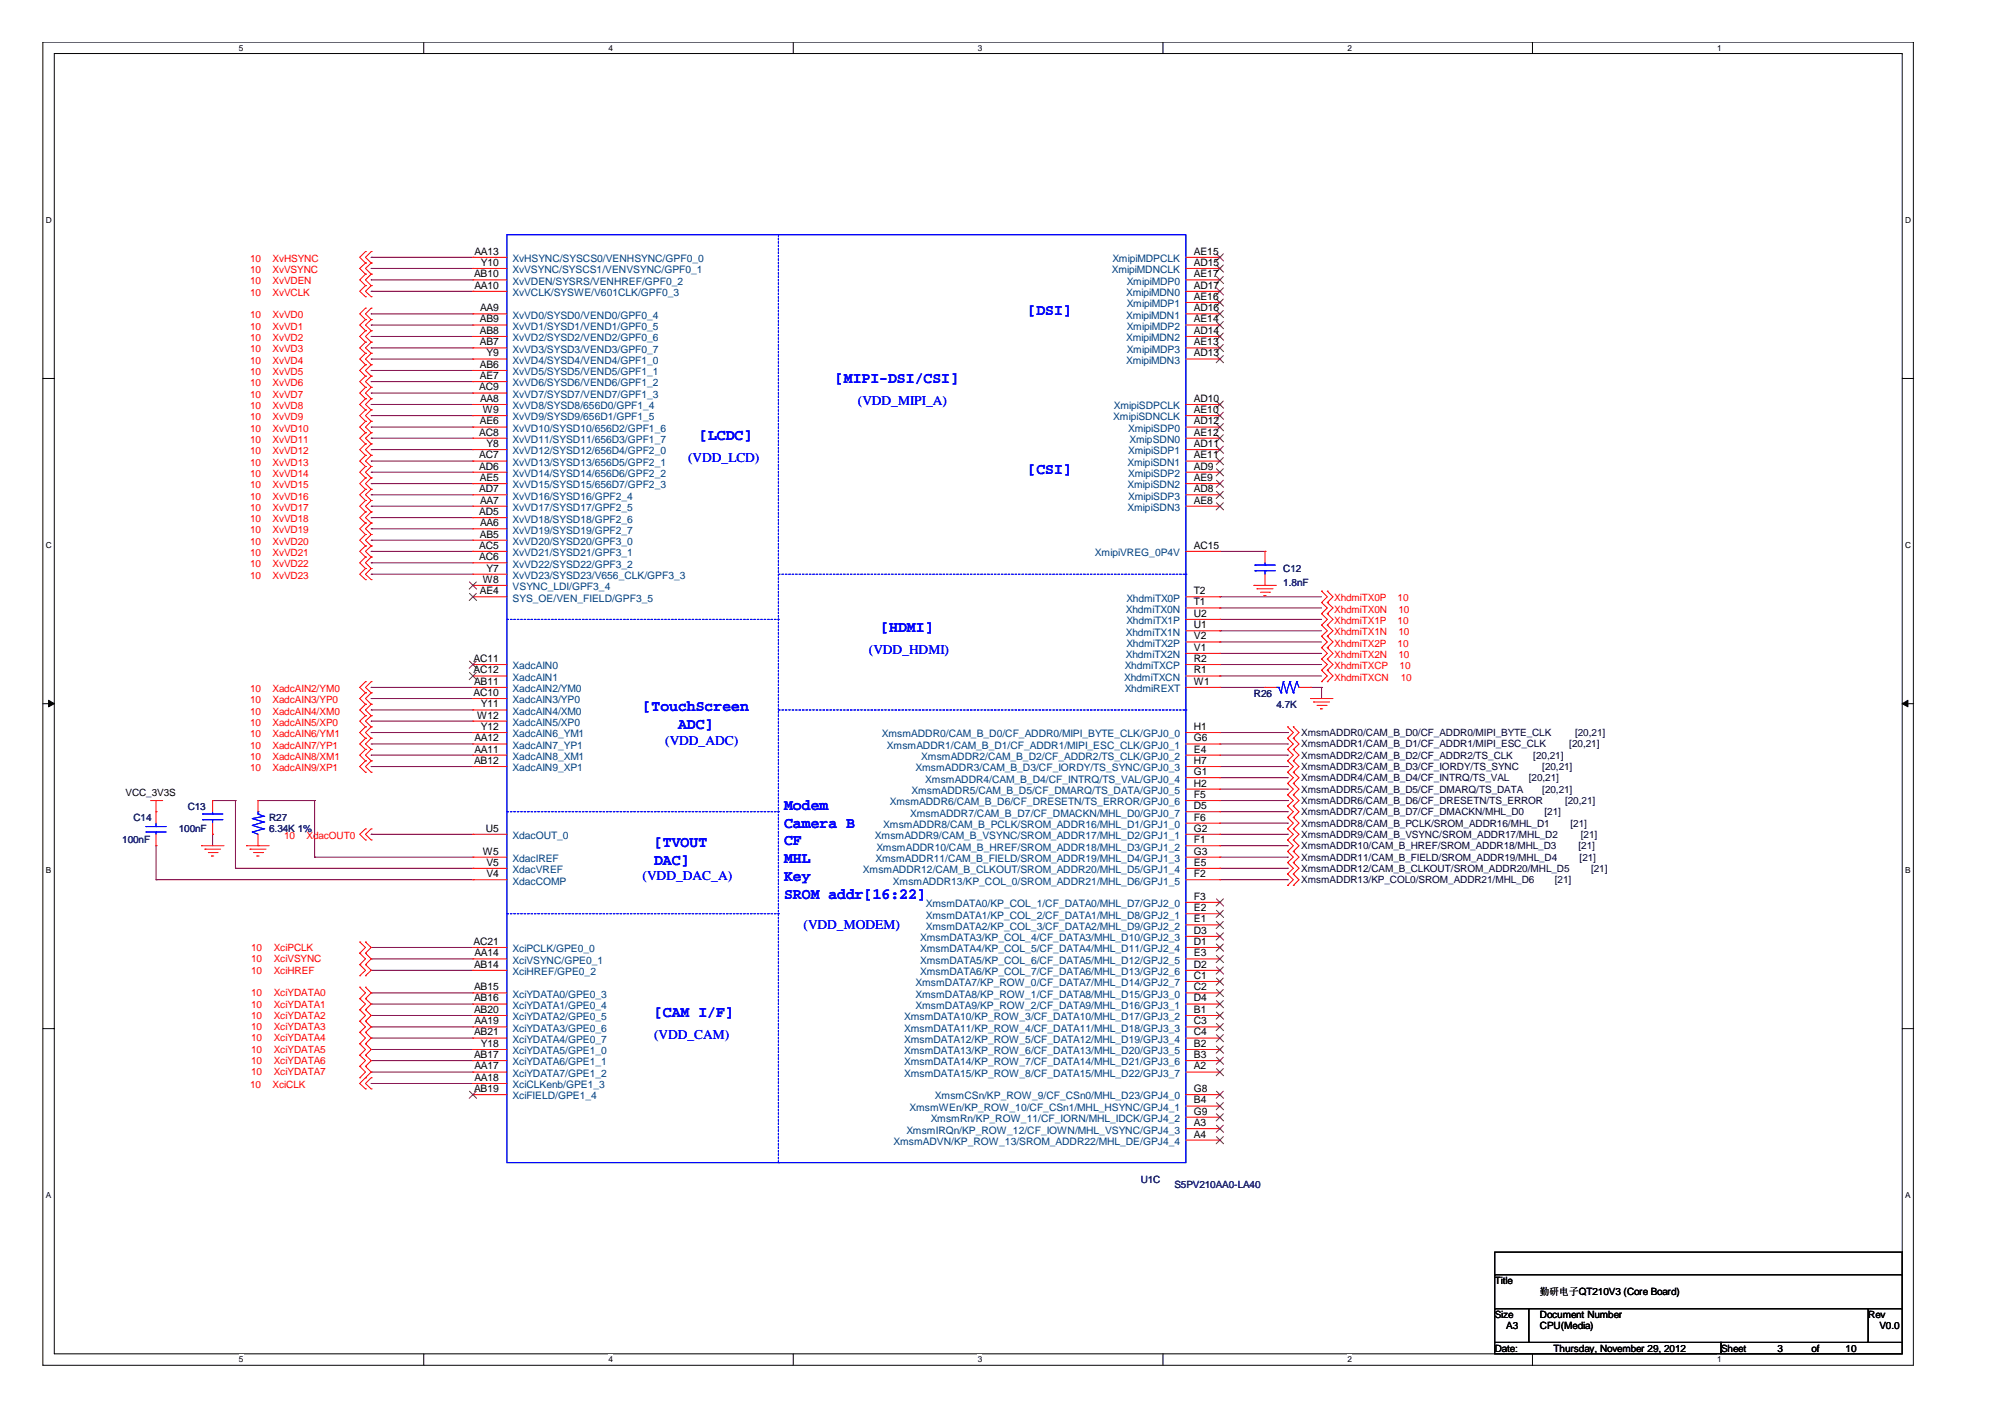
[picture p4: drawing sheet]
<svg xmlns="http://www.w3.org/2000/svg" width="297mm" height="210mm" viewBox="0 0 297 210" stroke-linecap="round" stroke-linejoin="round" font-family="sans-serif">
<defs><g id="words">
<g font-size="2.3" fill="#00f">
<text x="152.2" y="46.7">[DSI]</text>
<text x="123.7" y="56.8">[MIPI-DSI/CSI]</text>
<text x="103.6" y="65.2">[LCDC]</text>
<text x="152.2" y="70.2">[CSI]</text>
<text x="130.4" y="93.7">[HDMI]</text>
<text x="95.2" y="105.4">[TouchScreen</text>
<text x="100.5" y="108">ADC]</text>
<text x="116.2" y="120">Modem</text>
<text x="96.9" y="125.5">[TVOUT</text>
<text x="116.2" y="122.6">Camera B</text>
<text x="116.2" y="125.2">CF</text>
<text x="96.9" y="128.1">DAC]</text>
<text x="116.2" y="127.9">MHL</text>
<text x="116.2" y="130.5">Key</text>
<text x="116.2" y="133.1">SROM addr[16:22]</text>
<text x="96.9" y="150.6">[CAM I/F]</text>
</g>
<g font-size="2" fill="#00f">
<text x="127.1" y="60">(VDD_MIPI_A)</text>
<text x="101.9" y="68.4">(VDD_LCD)</text>
<text x="128.7" y="96.9">(VDD_HDMI)</text>
<text x="98.6" y="110.3">(VDD_ADC)</text>
<text x="95.2" y="130.4">(VDD_DAC_A)</text>
<text x="119" y="137.6">(VDD_MODEM)</text>
<text x="96.9" y="153.9">(VDD_CAM)</text>
</g>
<g font-size="1.5" fill="#f00">
<text x="37" y="38.8">10</text>
<text x="37" y="40.5">10</text>
<text x="40.4" y="38.8">XvHSYNC</text>
<text x="40.4" y="40.5">XvVSYNC</text>
<text x="37" y="47.2">10</text>
<text x="37" y="43.8">10</text>
<text x="37" y="42.1">10</text>
<text x="40.4" y="47.2">XvVD0</text>
<text x="40.4" y="43.8">XvVCLK</text>
<text x="40.4" y="42.1">XvVDEN</text>
<text x="37" y="48.9">10</text>
<text x="37" y="50.5">10</text>
<text x="37" y="52.2">10</text>
<text x="37" y="53.9">10</text>
<text x="40.4" y="48.9">XvVD1</text>
<text x="40.4" y="50.5">XvVD2</text>
<text x="40.4" y="52.2">XvVD3</text>
<text x="40.4" y="53.9">XvVD4</text>
<text x="37" y="55.6">10</text>
<text x="37" y="57.2">10</text>
<text x="37" y="58.9">10</text>
<text x="40.4" y="55.6">XvVD5</text>
<text x="40.4" y="57.2">XvVD6</text>
<text x="40.4" y="58.9">XvVD7</text>
<text x="37" y="60.6">10</text>
<text x="37" y="62.2">10</text>
<text x="37" y="63.9">10</text>
<text x="37" y="65.6">10</text>
<text x="40.4" y="60.6">XvVD8</text>
<text x="40.4" y="62.2">XvVD9</text>
<text x="40.4" y="63.9">XvVD10</text>
<text x="40.4" y="65.6">XvVD11</text>
<text x="37" y="67.3">10</text>
<text x="37" y="69">10</text>
<text x="37" y="70.6">10</text>
<text x="40.4" y="67.3">XvVD12</text>
<text x="40.4" y="69">XvVD13</text>
<text x="40.4" y="70.6">XvVD14</text>
<text x="37" y="72.3">10</text>
<text x="37" y="74">10</text>
<text x="37" y="75.7">10</text>
<text x="37" y="77.4">10</text>
<text x="40.4" y="72.3">XvVD15</text>
<text x="40.4" y="74">XvVD16</text>
<text x="40.4" y="75.7">XvVD17</text>
<text x="40.4" y="77.4">XvVD18</text>
<text x="37" y="79">10</text>
<text x="37" y="80.7">10</text>
<text x="37" y="82.4">10</text>
<text x="40.4" y="79">XvVD19</text>
<text x="40.4" y="80.7">XvVD20</text>
<text x="40.4" y="82.4">XvVD21</text>
<text x="37" y="84">10</text>
<text x="37" y="85.7">10</text>
<text x="40.4" y="84">XvVD22</text>
<text x="40.4" y="85.7">XvVD23</text>
<text x="197.7" y="89.1">XhdmiTX0P</text>
<text x="207.1" y="89.1">10</text>
<text x="197.7" y="90.8">XhdmiTX0N</text>
<text x="197.7" y="92.4">XhdmiTX1P</text>
<text x="197.7" y="94.1">XhdmiTX1N</text>
<text x="197.7" y="95.8">XhdmiTX2P</text>
<text x="207.1" y="92.4">10</text>
<text x="207.1" y="95.8">10</text>
<text x="207.2" y="90.8">10</text>
<text x="207.2" y="94.1">10</text>
<text x="197.7" y="99.2">XhdmiTXCP</text>
<text x="197.7" y="100.8">XhdmiTXCN</text>
<text x="197.7" y="97.5">XhdmiTX2N</text>
<text x="207.2" y="97.5">10</text>
<text x="207.3" y="99.2">10</text>
<text x="207.5" y="100.8">10</text>
<text x="37" y="102.5">10</text>
<text x="37" y="104.2">10</text>
<text x="37" y="105.8">10</text>
<text x="37" y="107.5">10</text>
<text x="40.4" y="102.5">XadcAIN2/YM0</text>
<text x="40.4" y="104.2">XadcAIN3/YP0</text>
<text x="40.4" y="105.8">XadcAIN4/XM0</text>
<text x="40.4" y="107.5">XadcAIN5/XP0</text>
<text x="37" y="109.2">10</text>
<text x="37" y="110.9">10</text>
<text x="37" y="112.5">10</text>
<text x="40.4" y="109.2">XadcAIN6/YM1</text>
<text x="40.4" y="110.9">XadcAIN7/YP1</text>
<text x="40.4" y="112.5">XadcAIN8/XM1</text>
<text x="37" y="114.2">10</text>
<text x="40.4" y="114.2">XadcAIN9/XP1</text>
<text x="42.1" y="124.3">10</text>
<text x="45.4" y="124.3">XdacOUT0</text>
<text x="37.2" y="140.9">10</text>
<text x="37.2" y="142.6">10</text>
<text x="40.6" y="140.9">XciPCLK</text>
<text x="40.6" y="142.6">XciVSYNC</text>
<text x="37.2" y="147.6">10</text>
<text x="37.2" y="149.3">10</text>
<text x="37.2" y="144.2">10</text>
<text x="40.6" y="147.6">XciYDATA0</text>
<text x="40.6" y="149.3">XciYDATA1</text>
<text x="40.6" y="144.2">XciHREF</text>
<text x="37.2" y="150.9">10</text>
<text x="37.2" y="152.6">10</text>
<text x="37.2" y="154.3">10</text>
<text x="37.2" y="156">10</text>
<text x="40.6" y="150.9">XciYDATA2</text>
<text x="40.6" y="152.6">XciYDATA3</text>
<text x="40.6" y="154.3">XciYDATA4</text>
<text x="40.6" y="156">XciYDATA5</text>
<text x="37" y="161.2">10</text>
<text x="37.2" y="157.7">10</text>
<text x="37.2" y="159.3">10</text>
<text x="40.4" y="161.2">XciCLK</text>
<text x="40.6" y="157.7">XciYDATA6</text>
<text x="40.6" y="159.3">XciYDATA7</text>
</g>
<g font-size="1.5">
<text x="70.2" y="41.1">AB10</text>
<text x="70.3" y="37.7">AA13</text>
<text x="71.2" y="39.4">Y10</text>
<text x="176.9" y="37.7">AE15</text>
<text x="176.9" y="39.4">AD15</text>
<text x="176.9" y="41.1">AE17</text>
<text x="70.3" y="42.8">AA10</text>
<text x="71.1" y="47.8">AB9</text>
<text x="71.1" y="46.1">AA9</text>
<text x="176.9" y="42.8">AD17</text>
<text x="176.9" y="44.4">AE16</text>
<text x="176.9" y="46.1">AD16</text>
<text x="176.9" y="47.8">AE14</text>
<text x="71.1" y="49.5">AB8</text>
<text x="71.1" y="51.2">AB7</text>
<text x="72.1" y="52.8">Y9</text>
<text x="176.9" y="49.5">AD14</text>
<text x="176.9" y="51.2">AE13</text>
<text x="176.9" y="52.8">AD13</text>
<text x="71" y="57.8">AC9</text>
<text x="71.1" y="54.5">AB6</text>
<text x="71.1" y="56.1">AE7</text>
<text x="71.1" y="59.5">AA8</text>
<text x="176.9" y="59.5">AD10</text>
<text x="71" y="64.5">AC8</text>
<text x="71.1" y="62.9">AE6</text>
<text x="71.5" y="61.2">W9</text>
<text x="176.9" y="61.2">AE10</text>
<text x="176.9" y="64.5">AE12</text>
<text x="176.9" y="62.9">AD12</text>
<text x="71" y="67.9">AC7</text>
<text x="71" y="69.6">AD6</text>
<text x="71.1" y="71.3">AE5</text>
<text x="72.1" y="66.2">Y8</text>
<text x="176.9" y="67.9">AE11</text>
<text x="176.9" y="71.3">AE9</text>
<text x="176.9" y="66.2">AD11</text>
<text x="176.9" y="69.6">AD9</text>
<text x="71" y="72.9">AD7</text>
<text x="71" y="76.3">AD5</text>
<text x="71.1" y="74.6">AA7</text>
<text x="71.1" y="77.9">AA6</text>
<text x="176.9" y="74.6">AE8</text>
<text x="176.9" y="72.9">AD8</text>
<text x="71" y="81.3">AC5</text>
<text x="71" y="83">AC6</text>
<text x="71.1" y="79.6">AB5</text>
<text x="176.9" y="81.3">AC15</text>
<text x="71.1" y="88">AE4</text>
<text x="71.5" y="86.3">W8</text>
<text x="72.1" y="84.7">Y7</text>
<text x="176.9" y="89.7">T1</text>
<text x="176.9" y="88">T2</text>
<text x="176.9" y="93.1">U1</text>
<text x="176.9" y="91.4">U2</text>
<text x="176.9" y="94.7">V2</text>
<text x="70.1" y="98.1">AC11</text>
<text x="70.1" y="99.8">AC12</text>
<text x="70.2" y="101.4">AB11</text>
<text x="176.9" y="96.4">V1</text>
<text x="176.9" y="99.8">R1</text>
<text x="176.9" y="98.1">R2</text>
<text x="176.9" y="101.4">W1</text>
<text x="70.1" y="103.1">AC10</text>
<text x="70.7" y="106.4">W12</text>
<text x="71.2" y="104.8">Y11</text>
<text x="70.2" y="113.2">AB12</text>
<text x="70.3" y="109.8">AA12</text>
<text x="70.3" y="111.5">AA11</text>
<text x="71.2" y="108.1">Y12</text>
<text x="176.9" y="108.1">H1</text>
<text x="176.9" y="109.8">G6</text>
<text x="176.9" y="111.5">E4</text>
<text x="176.9" y="113.2">H7</text>
<text x="18.6" y="117.9">VCC_3V3S</text>
<text x="176.9" y="114.8">G1</text>
<text x="176.9" y="116.5">H2</text>
<text x="176.9" y="118.2">F5</text>
<text x="176.9" y="119.9">D5</text>
<text x="72" y="123.2">U5</text>
<text x="176.9" y="123.2">G2</text>
<text x="176.9" y="121.6">F6</text>
<text x="176.9" y="124.9">F1</text>
<text x="71.5" y="126.6">W5</text>
<text x="72.1" y="128.2">V5</text>
<text x="72.1" y="129.9">V4</text>
<text x="176.9" y="126.6">G3</text>
<text x="176.9" y="128.2">E5</text>
<text x="176.9" y="129.9">F2</text>
<text x="176.9" y="133.3">F3</text>
<text x="176.9" y="135">E2</text>
<text x="176.9" y="136.6">E1</text>
<text x="70.1" y="140">AC21</text>
<text x="70.2" y="143.4">AB14</text>
<text x="70.3" y="141.7">AA14</text>
<text x="176.9" y="138.3">D3</text>
<text x="176.9" y="140">D1</text>
<text x="176.9" y="141.7">E3</text>
<text x="176.9" y="143.4">D2</text>
<text x="70.2" y="146.7">AB15</text>
<text x="70.2" y="148.4">AB16</text>
<text x="176.9" y="145">C1</text>
<text x="176.9" y="146.7">C2</text>
<text x="176.9" y="148.4">D4</text>
<text x="70.2" y="150">AB20</text>
<text x="70.2" y="153.4">AB21</text>
<text x="70.3" y="151.7">AA19</text>
<text x="71.2" y="155.1">Y18</text>
<text x="176.9" y="150">B1</text>
<text x="176.9" y="151.7">C3</text>
<text x="176.9" y="153.4">C4</text>
<text x="176.9" y="155.1">B2</text>
<text x="70.2" y="156.7">AB17</text>
<text x="70.2" y="161.8">AB19</text>
<text x="70.3" y="158.4">AA17</text>
<text x="70.3" y="160.1">AA18</text>
<text x="176.9" y="156.7">B3</text>
<text x="176.9" y="158.4">A2</text>
<text x="176.9" y="161.8">G8</text>
<text x="176.9" y="163.5">B4</text>
<text x="176.9" y="165.1">G9</text>
<text x="176.9" y="166.8">A3</text>
<text x="176.9" y="168.5">A4</text>
<text x="221.4" y="190.2">Title</text>
<text x="228.1" y="191.8">勤研电子QT210V3 (Core Board)</text>
<text x="221.4" y="195.2">Size</text>
<text x="223.1" y="196.9">A3</text>
<text x="228.1" y="195.2">Document Number</text>
<text x="228.1" y="196.9">CPU(Media)</text>
<text x="276.8" y="195.2">Rev</text>
<text x="278.4" y="196.9">V0.0</text>
<text x="221.4" y="200.2">Date:</text>
<text x="230.2" y="200.2">Thursday, November 29, 2012</text>
<text x="255" y="200.2">Sheet</text>
<text x="263.4" y="200.2">3</text>
<text x="268.4" y="200.2">of</text>
<text x="273.4" y="200.2">10</text>
</g>
<g font-size="1.5" fill="#004080">
<text x="75.9" y="38.8">XvHSYNC/SYSCS0/VENHSYNC/GPF0_0</text>
<text x="75.9" y="40.5">XvVSYNC/SYSCS1/VENVSYNC/GPF0_1</text>
<text x="164.7" y="40.5">XmipiMDNCLK</text>
<text x="164.8" y="38.8">XmipiMDPCLK</text>
<text x="75.9" y="42.2">XvVDEN/SYSRS/VENHREF/GPF0_2</text>
<text x="75.9" y="43.9">XvVCLK/SYSWE/V601CLK/GPF0_3</text>
<text x="75.9" y="47.2">XvVD0/SYSD0/VEND0/GPF0_4</text>
<text x="166.8" y="43.9">XmipiMDN0</text>
<text x="166.8" y="47.2">XmipiMDN1</text>
<text x="166.9" y="42.2">XmipiMDP0</text>
<text x="166.9" y="45.5">XmipiMDP1</text>
<text x="75.9" y="48.9">XvVD1/SYSD1/VEND1/GPF0_5</text>
<text x="75.9" y="50.6">XvVD2/SYSD2/VEND2/GPF0_6</text>
<text x="75.9" y="52.3">XvVD3/SYSD3/VEND3/GPF0_7</text>
<text x="75.9" y="53.9">XvVD4/SYSD4/VEND4/GPF1_0</text>
<text x="166.8" y="50.6">XmipiMDN2</text>
<text x="166.8" y="53.9">XmipiMDN3</text>
<text x="166.9" y="48.9">XmipiMDP2</text>
<text x="166.9" y="52.3">XmipiMDP3</text>
<text x="75.9" y="55.6">XvVD5/SYSD5/VEND5/GPF1_1</text>
<text x="75.9" y="57.2">XvVD6/SYSD6/VEND6/GPF1_2</text>
<text x="75.9" y="58.9">XvVD7/SYSD7/VEND7/GPF1_3</text>
<text x="75.9" y="60.6">XvVD8/SYSD8/656D0/GPF1_4</text>
<text x="75.9" y="62.3">XvVD9/SYSD9/656D1/GPF1_5</text>
<text x="75.9" y="64">XvVD10/SYSD10/656D2/GPF1_6</text>
<text x="75.9" y="65.6">XvVD11/SYSD11/656D3/GPF1_7</text>
<text x="164.9" y="62.3">XmipiSDNCLK</text>
<text x="165" y="60.6">XmipiSDPCLK</text>
<text x="167.1" y="64">XmipiSDP0</text>
<text x="167.3" y="65.6">XmipSDN0</text>
<text x="75.9" y="67.3">XvVD12/SYSD12/656D4/GPF2_0</text>
<text x="75.9" y="69">XvVD13/SYSD13/656D5/GPF2_1</text>
<text x="75.9" y="70.7">XvVD14/SYSD14/656D6/GPF2_2</text>
<text x="167" y="69">XmipiSDN1</text>
<text x="167.1" y="67.3">XmipiSDP1</text>
<text x="167.1" y="70.7">XmipiSDP2</text>
<text x="75.9" y="72.4">XvVD15/SYSD15/656D7/GPF2_3</text>
<text x="75.9" y="74">XvVD16/SYSD16/GPF2_4</text>
<text x="75.9" y="75.7">XvVD17/SYSD17/GPF2_5</text>
<text x="75.9" y="77.4">XvVD18/SYSD18/GPF2_6</text>
<text x="167" y="72.4">XmipiSDN2</text>
<text x="167" y="75.7">XmipiSDN3</text>
<text x="167.1" y="74">XmipiSDP3</text>
<text x="75.9" y="79.1">XvVD19/SYSD19/GPF2_7</text>
<text x="75.9" y="80.7">XvVD20/SYSD20/GPF3_0</text>
<text x="75.9" y="82.4">XvVD21/SYSD21/GPF3_1</text>
<text x="162.2" y="82.4">XmipiVREG_0P4V</text>
<text x="75.9" y="84.1">XvVD22/SYSD22/GPF3_2</text>
<text x="75.9" y="85.8">XvVD23/SYSD23/V656_CLK/GPF3_3</text>
<text x="75.9" y="87.4">VSYNC_LDI/GPF3_4</text>
<text x="75.9" y="89.1">SYS_OE/VEN_FIELD/GPF3_5</text>
<text x="166.9" y="89.1">XhdmiTX0P</text>
<text x="166.8" y="90.8">XhdmiTX0N</text>
<text x="166.8" y="94.2">XhdmiTX1N</text>
<text x="166.9" y="92.5">XhdmiTX1P</text>
<text x="166.9" y="95.8">XhdmiTX2P</text>
<text x="75.9" y="99.2">XadcAIN0</text>
<text x="75.9" y="100.9">XadcAIN1</text>
<text x="166.5" y="100.9">XhdmiTXCN</text>
<text x="166.6" y="99.2">XhdmiTXCP</text>
<text x="166.8" y="97.5">XhdmiTX2N</text>
<text x="75.9" y="102.5">XadcAIN2/YM0</text>
<text x="75.9" y="104.2">XadcAIN3/YP0</text>
<text x="75.9" y="105.9">XadcAIN4/XM0</text>
<text x="75.9" y="107.5">XadcAIN5/XP0</text>
<text x="166.6" y="102.5">XhdmiREXT</text>
<text x="75.9" y="109.2">XadcAIN6_YM1</text>
<text x="75.9" y="110.9">XadcAIN7_YP1</text>
<text x="75.9" y="112.6">XadcAIN8_XM1</text>
<text x="130.6" y="109.2">XmsmADDR0/CAM_B_D0/CF_ADDR0/MIPI_BYTE_CLK/GPJ0_0</text>
<text x="131.4" y="110.9">XmsmADDR1/CAM_B_D1/CF_ADDR1/MIPI_ESC_CLK/GPJ0_1</text>
<text x="136.5" y="112.6">XmsmADDR2/CAM_B_D2/CF_ADDR2/TS_CLK/GPJ0_2</text>
<text x="75.9" y="114.3">XadcAIN9_XP1</text>
<text x="131.8" y="119.3">XmsmADDR6/CAM_B_D6/CF_DRESETN/TS_ERROR/GPJ0_6</text>
<text x="135" y="117.6">XmsmADDR5/CAM_B_D5/CF_DMARQ/TS_DATA/GPJ0_5</text>
<text x="135.6" y="114.3">XmsmADDR3/CAM_B_D3/CF_IORDY/TS_SYNC/GPJ0_3</text>
<text x="137.1" y="115.9">XmsmADDR4/CAM_B_D4/CF_INTRQ/TS_VAL/GPJ0_4</text>
<text x="75.9" y="124.3">XdacOUT_0</text>
<text x="129.6" y="124.3">XmsmADDR9/CAM_B_VSYNC/SROM_ADDR17/MHL_D2/GPJ1_1</text>
<text x="129.8" y="126">XmsmADDR10/CAM_B_HREF/SROM_ADDR18/MHL_D3/GPJ1_2</text>
<text x="130.9" y="122.7">XmsmADDR8/CAM_B_PCLK/SROM_ADDR16/MHL_D1/GPJ1_0</text>
<text x="134.8" y="121">XmsmADDR7/CAM_B_D7/CF_DMACKN/MHL_D0/GPJ0_7</text>
<text x="75.9" y="127.7">XdacIREF</text>
<text x="75.9" y="129.3">XdacVREF</text>
<text x="75.9" y="131">XdacCOMP</text>
<text x="127.8" y="129.3">XmsmADDR12/CAM_B_CLKOUT/SROM_ADDR20/MHL_D5/GPJ1_4</text>
<text x="129.7" y="127.7">XmsmADDR11/CAM_B_FIELD/SROM_ADDR19/MHL_D4/GPJ1_3</text>
<text x="132.3" y="131">XmsmADDR13/KP_COL_0/SROM_ADDR21/MHL_D6/GPJ1_5</text>
<text x="137.2" y="134.4">XmsmDATA0/KP_COL_1/CF_DATA0/MHL_D7/GPJ2_0</text>
<text x="137.2" y="136.1">XmsmDATA1/KP_COL_2/CF_DATA1/MHL_D8/GPJ2_1</text>
<text x="137.2" y="137.7">XmsmDATA2/KP_COL_3/CF_DATA2/MHL_D9/GPJ2_2</text>
<text x="75.9" y="141.1">XciPCLK/GPE0_0</text>
<text x="75.9" y="142.8">XciVSYNC/GPE0_1</text>
<text x="136.3" y="139.4">XmsmDATA3/KP_COL_4/CF_DATA3/MHL_D10/GPJ2_3</text>
<text x="136.3" y="141.1">XmsmDATA4/KP_COL_5/CF_DATA4/MHL_D11/GPJ2_4</text>
<text x="136.3" y="142.8">XmsmDATA5/KP_COL_6/CF_DATA5/MHL_D12/GPJ2_5</text>
<text x="75.9" y="144.5">XciHREF/GPE0_2</text>
<text x="75.9" y="147.8">XciYDATA0/GPE0_3</text>
<text x="75.9" y="149.5">XciYDATA1/GPE0_4</text>
<text x="135.6" y="146.1">XmsmDATA7/KP_ROW_0/CF_DATA7/MHL_D14/GPJ2_7</text>
<text x="135.6" y="147.8">XmsmDATA8/KP_ROW_1/CF_DATA8/MHL_D15/GPJ3_0</text>
<text x="135.6" y="149.5">XmsmDATA9/KP_ROW_2/CF_DATA9/MHL_D16/GPJ3_1</text>
<text x="136.3" y="144.5">XmsmDATA6/KP_COL_7/CF_DATA6/MHL_D13/GPJ2_6</text>
<text x="75.9" y="151.1">XciYDATA2/GPE0_5</text>
<text x="75.9" y="152.8">XciYDATA3/GPE0_6</text>
<text x="75.9" y="154.5">XciYDATA4/GPE0_7</text>
<text x="133.9" y="151.1">XmsmDATA10/KP_ROW_3/CF_DATA10/MHL_D17/GPJ3_2</text>
<text x="133.9" y="152.8">XmsmDATA11/KP_ROW_4/CF_DATA11/MHL_D18/GPJ3_3</text>
<text x="133.9" y="154.5">XmsmDATA12/KP_ROW_5/CF_DATA12/MHL_D19/GPJ3_4</text>
<text x="75.9" y="156.2">XciYDATA5/GPE1_0</text>
<text x="75.9" y="157.8">XciYDATA6/GPE1_1</text>
<text x="75.9" y="159.5">XciYDATA7/GPE1_2</text>
<text x="75.9" y="161.2">XciCLKenb/GPE1_3</text>
<text x="133.9" y="156.2">XmsmDATA13/KP_ROW_6/CF_DATA13/MHL_D20/GPJ3_5</text>
<text x="133.9" y="157.8">XmsmDATA14/KP_ROW_7/CF_DATA14/MHL_D21/GPJ3_6</text>
<text x="133.9" y="159.5">XmsmDATA15/KP_ROW_8/CF_DATA15/MHL_D22/GPJ3_7</text>
<text x="75.9" y="162.9">XciFIELD/GPE1_4</text>
<text x="134.3" y="167.9">XmsmIRQn/KP_ROW_12/CF_IOWN/MHL_VSYNC/GPJ4_3</text>
<text x="134.7" y="164.6">XmsmWEn/KP_ROW_10/CF_CSn1/MHL_HSYNC/GPJ4_1</text>
<text x="137.9" y="166.2">XmsmRn/KP_ROW_11/CF_IORN/MHL_IDCK/GPJ4_2</text>
<text x="138.5" y="162.9">XmsmCSn/KP_ROW_9/CF_CSn0/MHL_D23/GPJ4_0</text>
<text x="132.4" y="169.6">XmsmADVN/KP_ROW_13/SROM_ADDR22/MHL_DE/GPJ4_4</text>
</g>
<g font-size="1.5" fill="#000080">
<text x="190.1" y="84.7">C12</text>
<text x="190.1" y="86.8">1.8nF</text>
<text x="185.8" y="103.2">R26</text>
<text x="189.1" y="104.8">4.7K</text>
<text x="27.8" y="119.9">C13</text>
<text x="18.1" y="124.9">100nF</text>
<text x="19.8" y="121.6">C14</text>
<text x="26.5" y="123.3">100nF</text>
<text x="39.9" y="121.6">R27</text>
<text x="39.9" y="123.3">6.34K 1%</text>
<text x="169" y="175.2">U1C</text>
<text x="174" y="175.9">S5PV210AA0-LA40</text>
</g>
<g font-size="1.5" fill="#000040">
<text x="192.8" y="109">XmsmADDR0/CAM_B_D0/CF_ADDR0/MIPI_BYTE_CLK</text>
<text x="192.8" y="112.4">XmsmADDR2/CAM_B_D2/CF_ADDR2/TS_CLK</text>
<text x="192.8" y="110.7">XmsmADDR1/CAM_B_D1/CF_ADDR1/MIPI_ESC_CLK</text>
<text x="227.2" y="112.4">[20,21]</text>
<text x="232.5" y="110.7">[20,21]</text>
<text x="233.3" y="109">[20,21]</text>
<text x="192.8" y="117.4">XmsmADDR5/CAM_B_D5/CF_DMARQ/TS_DATA</text>
<text x="192.8" y="119.1">XmsmADDR6/CAM_B_D6/CF_DRESETN/TS_ERROR</text>
<text x="192.8" y="114.1">XmsmADDR3/CAM_B_D3/CF_IORDY/TS_SYNC</text>
<text x="192.8" y="115.8">XmsmADDR4/CAM_B_D4/CF_INTRQ/TS_VAL</text>
<text x="226.5" y="115.8">[20,21]</text>
<text x="228.5" y="117.4">[20,21]</text>
<text x="228.5" y="114.1">[20,21]</text>
<text x="231.9" y="119.1">[20,21]</text>
<text x="192.8" y="125.8">XmsmADDR10/CAM_B_HREF/SROM_ADDR18/MHL_D3</text>
<text x="192.8" y="120.7">XmsmADDR7/CAM_B_D7/CF_DMACKN/MHL_D0</text>
<text x="192.8" y="124.1">XmsmADDR9/CAM_B_VSYNC/SROM_ADDR17/MHL_D2</text>
<text x="192.8" y="122.4">XmsmADDR8/CAM_B_PCLK/SROM_ADDR16/MHL_D1</text>
<text x="228.8" y="120.7">[21]</text>
<text x="232.7" y="122.4">[21]</text>
<text x="233.8" y="125.8">[21]</text>
<text x="234.2" y="124.1">[21]</text>
<text x="192.8" y="130.8">XmsmADDR13/KP_COL0/SROM_ADDR21/MHL_D6</text>
<text x="192.8" y="127.5">XmsmADDR11/CAM_B_FIELD/SROM_ADDR19/MHL_D4</text>
<text x="192.8" y="129.1">XmsmADDR12/CAM_B_CLKOUT/SROM_ADDR20/MHL_D5</text>
<text x="230.3" y="130.8">[21]</text>
<text x="234" y="127.5">[21]</text>
<text x="235.7" y="129.1">[21]</text>
</g>
<g font-size="1.2">
<text x="35.4" y="7.5">5</text>
<text x="90.1" y="7.5">4</text>
<text x="144.9" y="7.5">3</text>
<text x="199.6" y="7.5">2</text>
<text x="254.4" y="7.5">1</text>
<text x="6.8" y="33.1">D</text>
<text x="282.2" y="33.1">D</text>
<text x="6.8" y="81.2">C</text>
<text x="282.2" y="81.2">C</text>
<text x="6.8" y="129.4">B</text>
<text x="282.2" y="129.4">B</text>
<text x="6.8" y="177.5">A</text>
<text x="282.2" y="177.5">A</text>
<text x="35.4" y="201.8">5</text>
<text x="90.1" y="201.8">4</text>
<text x="144.9" y="201.8">3</text>
<text x="199.6" y="201.8">2</text>
<text x="254.4" y="201.8">1</text>
</g>
</g></defs>
<path d="M6.3 6.2h277.2v196h-277.2zM8 7.9h273.8v192.6h-273.8z" fill="none" stroke="#000" stroke-width=".15"/>
<g fill="#fff">
<path d="M35.4 6.4h.6v1.4h-.6z"/>
<path d="M35.4 200.7h.6v1.4h-.6z"/>
</g>
<path d="M62.8 6.2v1.7M62.8 200.5v1.7" fill="none" stroke="#000" stroke-width=".15"/>
<g fill="#fff">
<path d="M90.1 6.4h.7v1.4h-.7z"/>
<path d="M90.1 200.7h.7v1.4h-.7z"/>
</g>
<path d="M117.5 6.2v1.7M117.5 200.5v1.7" fill="none" stroke="#000" stroke-width=".15"/>
<g fill="#fff">
<path d="M144.9 6.4h.6v1.4h-.6z"/>
<path d="M144.9 200.7h.6v1.4h-.6z"/>
</g>
<path d="M172.3 6.2v1.7M172.3 200.5v1.7" fill="none" stroke="#000" stroke-width=".15"/>
<g fill="#fff">
<path d="M199.6 6.4h.7v1.4h-.7z"/>
<path d="M199.6 200.7h.7v1.4h-.7z"/>
</g>
<path d="M227 6.2v1.7M227 200.5v1.7" fill="none" stroke="#000" stroke-width=".15"/>
<g fill="#fff">
<path d="M254.4 6.4h.6v1.4h-.6z"/>
<path d="M254.4 200.7h.6v1.4h-.6z"/>
<path d="M6.8 31.9h.8v1.4h-.8z"/>
<path d="M282.2 31.9h.9v1.4h-.9z"/>
<path d="M6.8 80.1h.8v1.4h-.8z"/>
<path d="M282.2 80.1h.9v1.4h-.9z"/>
</g>
<path d="M6.3 56.1h1.7M281.8 56.1h1.7" fill="none" stroke="#000" stroke-width=".15"/>
<g fill="#fff">
<path d="M6.8 128.2h.7v1.4h-.7z"/>
<path d="M282.2 128.2h.8v1.4h-.8z"/>
</g>
<path d="M6.3 104.2h1.7M281.8 104.2h1.7" fill="none" stroke="#000" stroke-width=".15"/>
<g fill="#000" stroke="#000" stroke-width=".15">
<path d="M7.2 103.7l.8 .5-.8 .5z" fill-rule="evenodd"/>
<path d="M281.8 104.2l.9-.5v1z" fill-rule="evenodd"/>
</g>
<g fill="#fff">
<path d="M6.8 176.4h.7v1.4h-.7z"/>
<path d="M282.2 176.4h.8v1.4h-.8z"/>
</g>
<path d="M6.3 152.4h1.7M281.8 152.4h1.7M221.4 185.5h60.4v3.3h-60.4zM221.4 188.8h60.4v5.1h-60.4zM221.4 193.9h5.1v5h-5.1zM221.4 198.9h33.6v1.6h-33.6zM226.5 193.9h50.3v5h-50.3zM255 198.9h26.8v1.6h-26.8zM276.8 193.9h5v5h-5z" fill="none" stroke="#000" stroke-width=".15"/>
<g fill="none" stroke="#800040" stroke-width=".15">
<path d="M55 38.1h.1M55 39.8h.1M55 38.1h15.1M55 39.8h15.1M55 43.2h.1M55 41.5h.1M55 46.5h.1M55 48.1h.1M55 51.5h.1M55 49.8h.1M55 53.2h.1M55 54.9h.1"/>
<path d="M55 58.2h.1M55 56.5h.1M55 59.9h.1M55 43.2h15.1M55 41.5h15.1M55 46.5h15.1M55 48.1h15.1M55 51.5h15.1M55 49.8h15.1M55 53.2h15.1M55 54.9h15.1M55 58.2h15.1"/>
<path d="M55 56.5h15.1M55 59.9h15.1M55 61.6h.1M55 64.9h.1M55 63.3h.1M55 66.6h.1M55 68.3h.1M55 71.6h.1M55 69.9h.1M55 73.3h.1M55 75h.1M55 78.3h.1"/>
<path d="M55 76.7h.1M55 61.6h15.1M55 64.9h15.1M55 63.3h15.1M55 66.6h15.1M55 68.3h15.1M55 71.6h15.1M55 69.9h15.1M55 73.3h15.1M55 75h15.1M55 78.3h15.1M55 76.7h15.1"/>
<path d="M55 80h.1M55 81.7h.1M55 85.1h.1M55 83.4h.1M55 81.7h15.1M55 80h15.1M55 85.1h15.1M55 83.4h15.1M180.7 88.4h.1M180.7 90.1h.1M180.7 91.8h.1M180.7 93.4h.1"/>
<path d="M180.7 95.1h.1M180.7 96.8h.1M180.7 98.4h.1M180.7 81.7h6.7M180.7 88.4h15.1M180.7 90.1h15.1M180.7 91.8h15.1M180.7 93.4h15.1M180.7 95.1h15.1M180.7 96.8h15.1M180.7 98.4h15.1M187.4 81.7h.1"/>
<path d="M31.5 118.6h.1M31.5 118.6h3.4M34.9 118.6h.1M34.9 118.6v10M38.2 118.6h.1M38.2 118.6h8.4M46.6 118.6h.1M46.6 118.6v8.4M55 101.8h.1M55 103.5h.1M55 105.2h.1M55 106.8h.1"/>
<path d="M55 108.5h.1M55 110.2h.1M55 111.9h.1M55 113.6h.1M55 101.8h15.1M55 103.5h15.1M55 105.2h15.1M55 106.8h15.1M55 108.5h15.1M55 110.2h15.1M55 111.9h15.1M55 113.6h15.1"/>
<path d="M180.7 101.8h.1M180.7 100.1h.1M180.7 101.8h6.7M180.7 118.6h10.1M180.7 108.5h10.1M180.7 110.2h10.1M180.7 111.9h10.1M180.7 113.6h10.1M180.7 100.1h15.1M180.7 115.2h10.1M180.7 116.9h10.1M190.8 108.5h.1"/>
<path d="M190.8 110.2h.1M190.8 111.9h.1M190.8 113.6h.1M190.8 115.2h.1M190.8 116.9h.1M190.8 118.6h.1M194.1 101.8h.1M194.1 101.8h1.7M195.8 101.8h.1M195.8 101.8v1.7M23.1 130.3h.1M23.1 125.3h.1"/>
<path d="M23.1 130.3h47M23.1 125.3v5M31.5 123.6h.1M31.5 123.6v1.7M34.9 128.6h.1M34.9 128.6h35.2M46.6 127h.1M46.6 127h23.5M55 123.6h.1M55 123.6h15.1M180.7 130.3h10.1M180.7 128.6h10.1"/>
<path d="M180.7 127h10.1M180.7 123.6h10.1M180.7 120.2h10.1M180.7 121.9h10.1M180.7 125.3h10.1M190.8 120.2h.1M190.8 121.9h.1M190.8 123.6h.1M190.8 125.3h.1M190.8 127h.1M190.8 128.6h.1M190.8 130.3h.1"/>
<path d="M55 140.3h.1M55 142h.1M55 143.7h.1M55 147.1h.1M55 148.7h.1M55 150.4h.1M55 152.1h.1M55 153.8h.1M55 155.5h.1M55 157.1h.1M55 158.8h.1M55 140.3h15.1"/>
<path d="M55 142h15.1M55 143.7h15.1M55 147.1h15.1M55 148.7h15.1M55 150.4h15.1M55 152.1h15.1M55 153.8h15.1M55 155.5h15.1M55 157.1h15.1M55 158.8h15.1M55 160.5h.1M55 160.5h15.1"/>
</g>
<g fill="none" stroke="#f00" stroke-width=".15">
<path d="M54.1 37.3h.1M54.1 39h.1M54.1 37.3l-.8 .8 .8 .9M54.1 39l-.8 .8 .8 .8M55 37.3h.1M55 39h.1M55 37.3l-.9 .8 .9 .9M55 39l-.9 .8 .9 .8M70.1 38.1h.1M70.1 39.8h.1M70.1 38.1h5M70.1 39.8h5"/>
<path d="M175.7 38.1h5M175.7 39.8h5M180.7 38.1h.1M180.7 39.8h.1M54.1 45.6h.1M54.1 47.3h.1M54.1 49h.1M54.1 50.7h.1M54.1 52.3h.1M54.1 54h.1M54.1 55.7h.1M54.1 57.4h.1"/>
<path d="M54.1 59.1h.1M54.1 40.6h.1M54.1 42.3h.1M54.1 44h.1M54.1 45.6l-.8 .9 .8 .8M54.1 47.3l-.8 .8 .8 .9M54.1 49l-.8 .8 .8 .9M54.1 50.7l-.8 .8 .8 .8M54.1 52.3l-.8 .9 .8 .8M54.1 54l-.8 .9 .8 .8M54.1 55.7l-.8 .8 .8 .9M54.1 57.4l-.8 .8 .8 .9"/>
<path d="M54.1 59.1l-.8 .8 .8 .8M54.1 42.3l-.8 .9 .8 .8M54.1 40.6l-.8 .9 .8 .8M55 45.6h.1M55 47.3h.1M55 49h.1M55 50.7h.1M55 52.3h.1M55 54h.1M55 55.7h.1M55 57.4h.1M55 59.1h.1"/>
<path d="M55 40.6h.1M55 42.3h.1M55 44h.1M55 45.6l-.9 .9 .9 .8M55 47.3l-.9 .8 .9 .9M55 49l-.9 .8 .9 .9M55 50.7l-.9 .8 .9 .8M55 52.3l-.9 .9 .9 .8M55 54l-.9 .9 .9 .8M55 55.7l-.9 .8 .9 .9M55 57.4l-.9 .8 .9 .9M55 59.1l-.9 .8 .9 .8"/>
<path d="M55 42.3l-.9 .9 .9 .8M55 40.6l-.9 .9 .9 .8M70.1 41.5h.1M70.1 43.2h.1M70.1 46.5h.1M70.1 48.1h.1M70.1 49.8h.1M70.1 51.5h.1M70.1 53.2h.1M70.1 54.9h.1M70.1 56.5h.1M70.1 58.2h.1"/>
<path d="M70.1 59.9h.1M70.1 41.5h5M70.1 43.2h5M70.1 46.5h5M70.1 48.1h5M70.1 49.8h5M70.1 51.5h5M70.1 53.2h5M70.1 54.9h5M70.1 56.5h5M70.1 58.2h5M70.1 59.9h5"/>
<path d="M175.7 41.5h5M175.7 43.2h5M175.7 46.5h5M175.7 48.1h5M175.7 49.8h5M175.7 51.5h5M175.7 53.2h5M175.7 59.9h5M175.7 44.8h5M180.7 41.5h.1M180.7 43.2h.1M180.7 44.8h.1"/>
<path d="M180.7 46.5h.1M180.7 48.1h.1M180.7 49.8h.1M180.7 51.5h.1M180.7 53.2h.1M180.7 59.9h.1M54.1 60.7h.1M54.1 62.4h.1M54.1 64.1h.1M54.1 65.8h.1M54.1 67.5h.1M54.1 69.1h.1"/>
<path d="M54.1 70.8h.1M54.1 72.5h.1M54.1 74.1h.1M54.1 75.8h.1M54.1 77.5h.1M54.1 79.2h.1M54.1 60.7l-.8 .9 .8 .8M54.1 62.4l-.8 .9 .8 .8M54.1 64.1l-.8 .8 .8 .9M54.1 65.8l-.8 .8 .8 .9M54.1 67.5l-.8 .8 .8 .8M54.1 69.1l-.8 .8 .8 .9"/>
<path d="M54.1 70.8l-.8 .8 .8 .9M54.1 72.5l-.8 .8 .8 .8M54.1 74.1l-.8 .9 .8 .8M54.1 75.8l-.8 .9 .8 .8M54.1 77.5l-.8 .8 .8 .9M54.1 79.2l-.8 .8 .8 .9M55 60.7h.1M55 62.4h.1M55 64.1h.1M55 65.8h.1M55 67.5h.1M55 69.1h.1"/>
<path d="M55 70.8h.1M55 72.5h.1M55 74.1h.1M55 75.8h.1M55 77.5h.1M55 79.2h.1M55 60.7l-.9 .9 .9 .8M55 62.4l-.9 .9 .9 .8M55 64.1l-.9 .8 .9 .9M55 65.8l-.9 .8 .9 .9M55 67.5l-.9 .8 .9 .8M55 69.1l-.9 .8 .9 .9"/>
<path d="M55 70.8l-.9 .8 .9 .9M55 72.5l-.9 .8 .9 .8M55 74.1l-.9 .9 .9 .8M55 75.8l-.9 .9 .9 .8M55 77.5l-.9 .8 .9 .9M55 79.2l-.9 .8 .9 .9M70.1 61.6h.1M70.1 63.3h.1M70.1 64.9h.1M70.1 66.6h.1M70.1 68.3h.1M70.1 69.9h.1"/>
<path d="M70.1 71.6h.1M70.1 73.3h.1M70.1 75h.1M70.1 76.7h.1M70.1 78.3h.1M70.1 61.6h5M70.1 63.3h5M70.1 64.9h5M70.1 66.6h5M70.1 68.3h5M70.1 69.9h5M70.1 71.6h5"/>
<path d="M70.1 73.3h5M70.1 75h5M70.1 76.7h5M70.1 78.3h5M175.7 61.6h5M175.7 63.3h5M175.7 64.9h5M175.7 66.6h5M175.7 68.3h5M175.7 69.9h5M175.7 71.6h5M175.7 73.3h5"/>
<path d="M175.7 75h5M180.7 61.6h.1M180.7 63.3h.1M180.7 64.9h.1M180.7 66.6h.1M180.7 68.3h.1M180.7 69.9h.1M180.7 71.6h.1M180.7 73.3h.1M180.7 75h.1M54.1 80.9h.1M54.1 82.5h.1"/>
<path d="M54.1 84.2h.1M54.1 85.9h.1M54.1 80.9l-.8 .8 .8 .8M54.1 82.5l-.8 .9 .8 .8M54.1 84.2l-.8 .9 .8 .8M55 80.9h.1M55 82.5h.1M55 84.2h.1M55 85.9h.1M55 80.9l-.9 .8 .9 .8M55 82.5l-.9 .9 .9 .8M55 84.2l-.9 .9 .9 .8"/>
<path d="M70.1 80h.1M70.1 81.7h.1M70.1 83.4h.1M70.1 85.1h.1M70.1 98.4h.1M70.1 86.7h.1M70.1 88.4h.1M70.1 86.7h5M70.1 80h5M70.1 81.7h5M70.1 83.4h5M70.1 85.1h5"/>
<path d="M70.1 98.4h5M70.1 88.4h5M175.7 81.7h5M175.7 98.4h5M175.7 88.4h5M175.7 90.1h5M175.7 91.8h5M175.7 93.4h5M175.7 95.1h5M175.7 96.8h5M180.7 81.7h.1M180.7 88.4h.1"/>
<path d="M180.7 90.1h.1M180.7 91.8h.1M180.7 93.4h.1M180.7 95.1h.1M180.7 96.8h.1M180.7 98.4h.1M185.8 86.7h.1M185.8 86.7h3.3M186.2 87.2h.1M186.2 87.2h2.4M186.7 87.7h1.4M187.2 88.2h.1"/>
<path d="M187.2 88.2h.4M187.4 81.7h.1M187.4 86.7h.1M187.4 81.7v1.7M187.4 85.1v1.6M188.1 87.7h.1M195.8 87.6h.1M195.8 89.3h.1M195.8 90.9h.1M195.8 97.6h.1M195.8 99.3h.1M195.8 92.6h.1"/>
<path d="M195.8 94.2h.1M195.8 95.9h.1M195.8 87.6l.8 .8-.8 .9M195.8 89.3l.8 .8-.8 .8M195.8 97.6l.8 .8-.8 .9M195.8 99.3l.8 .8-.8 .9M195.8 90.9l.8 .9-.8 .8M195.8 92.6l.8 .8-.8 .8M195.8 94.2l.8 .9-.8 .8M195.8 95.9l.8 .9-.8 .8M196.6 87.6h.1M196.6 89.3h.1"/>
<path d="M196.6 90.9h.1M196.6 97.6h.1M196.6 99.3h.1M196.6 92.6h.1M196.6 94.2h.1M196.6 95.9h.1M196.6 87.6l.9 .8-.9 .9M196.6 89.3l.9 .8-.9 .8M196.6 97.6l.9 .8-.9 .9M196.6 99.3l.9 .8-.9 .9M196.6 90.9l.9 .9-.9 .8M196.6 92.6l.9 .8-.9 .8"/>
<path d="M196.6 94.2l.9 .9-.9 .8M196.6 95.9l.9 .9-.9 .8M22.3 118.6h1.7M23.1 118.6v3.3M24 118.6h.1M31.5 118.6h.1M31.5 118.6v1.6M38.2 118.6h.1M38.2 118.6v1.6M54.1 101h.1M54.1 102.6h.1M54.1 104.3h.1"/>
<path d="M54.1 106h.1M54.1 107.7h.1M54.1 109.4h.1M54.1 111h.1M54.1 112.7h.1M54.1 114.4h.1M54.1 101l-.8 .8 .8 .8M54.1 102.6l-.8 .9 .8 .8M54.1 104.3l-.8 .9 .8 .8M54.1 106l-.8 .8 .8 .9M54.1 107.7l-.8 .8 .8 .9M54.1 109.4l-.8 .8 .8 .8"/>
<path d="M54.1 111l-.8 .9 .8 .8M54.1 112.7l-.8 .9 .8 .8M55 101h.1M55 102.6h.1M55 104.3h.1M55 106h.1M55 107.7h.1M55 109.4h.1M55 111h.1M55 112.7h.1M55 114.4h.1M55 101l-.9 .8 .9 .8"/>
<path d="M55 102.6l-.9 .9 .9 .8M55 104.3l-.9 .9 .9 .8M55 106l-.9 .8 .9 .9M55 107.7l-.9 .8 .9 .9M55 109.4l-.9 .8 .9 .8M55 111l-.9 .9 .9 .8M55 112.7l-.9 .9 .9 .8M70.1 100.1h.1M70.1 101.8h.1M70.1 103.5h.1M70.1 105.2h.1M70.1 106.8h.1"/>
<path d="M70.1 108.5h.1M70.1 110.2h.1M70.1 111.9h.1M70.1 113.6h.1M70.1 103.5h5M70.1 100.1h5M70.1 101.8h5M70.1 105.2h5M70.1 106.8h5M70.1 108.5h5M70.1 110.2h5M70.1 111.9h5"/>
<path d="M70.1 113.6h5M175.7 118.6h5M175.7 100.1h5M175.7 101.8h5M175.7 108.5h5M175.7 110.2h5M175.7 111.9h5M175.7 113.6h5M175.7 115.2h5M175.7 116.9h5M180.7 100.1h.1M180.7 101.8h.1"/>
<path d="M180.7 108.5h.1M180.7 110.2h.1M180.7 111.9h.1M180.7 113.6h.1M180.7 115.2h.1M180.7 116.9h.1M180.7 118.6h.1M187.4 101.8h.1M187.4 101.8h1.7M190.8 116h.1M190.8 117.7h.1M190.8 119.4h.1"/>
<path d="M190.8 107.7h.1M190.8 109.4h.1M190.8 112.7h.1M190.8 114.4h.1M190.8 111h.1M190.8 116l.8 .9-.8 .8M190.8 119.4l.8 .8-.8 .9M190.8 117.7l.8 .9-.8 .8M190.8 107.7l.8 .8-.8 .9M190.8 112.7l.8 .9-.8 .8M190.8 111l.8 .9-.8 .8M190.8 109.4l.8 .8-.8 .8"/>
<path d="M190.8 114.4l.8 .8-.8 .8M191.6 116h.1M191.6 117.7h.1M191.6 119.4h.1M191.6 107.7h.1M191.6 109.4h.1M191.6 112.7h.1M191.6 114.4h.1M191.6 111h.1M191.6 116l.8 .9-.8 .8M191.6 119.4l.8 .8-.8 .9M191.6 117.7l.8 .9-.8 .8"/>
<path d="M191.6 107.7l.8 .8-.8 .9M191.6 112.7l.8 .9-.8 .8M191.6 111l.8 .9-.8 .8M191.6 109.4l.8 .8-.8 .8M191.6 114.4l.8 .8-.8 .8M192.4 101.8h1.7M194.1 103.5h.1M194.1 101.8h.1M194.1 103.5h3.4M194.6 104h.1M194.6 104h2.4M195.1 104.5h1.4"/>
<path d="M195.6 105h.1M195.6 105h.4M195.8 101h.1M196.5 104.5h.1M196.6 101h.1M23.1 120.2h.1M23.1 125.3h.1M23.1 123.6v1.7M29.8 125.3h.1M29.8 125.3h3.4M30.4 125.8h.1M30.4 125.8h2.3"/>
<path d="M30.9 126.3h1.3M31.3 126.8h.1M31.3 126.8h.4M31.5 123.6h.1M31.5 121.9v1.7M32.2 126.3h.1M36.5 125.3h.1M36.5 125.3h3.4M37 125.8h.1M37 125.8h2.4M37.5 126.3h1.4M38.1 126.8h.1"/>
<path d="M38.1 126.8h.3M38.2 125.3h.1M38.2 123.6v1.7M38.9 126.3h.1M53.3 139.5h.1M53.3 139.5l.8 .8-.8 .9M54.1 139.5h.1M54.1 122.8h.1M54.1 124.4h.1M54.1 139.5l.9 .8-.9 .9M54.1 122.8l-.8 .8 .8 .8M55 122.8h.1"/>
<path d="M55 124.4h.1M55 122.8l-.9 .8 .9 .8M70.1 123.6h.1M70.1 127h.1M70.1 128.6h.1M70.1 130.3h.1M70.1 123.6h5M70.1 127h5M70.1 128.6h5M70.1 130.3h5M175.7 125.3h5M175.7 123.6h5"/>
<path d="M175.7 127h5M175.7 128.6h5M175.7 130.3h5M175.7 120.2h5M175.7 121.9h5M175.7 133.7h5M175.7 135.4h5M175.7 137h5M175.7 138.7h5M180.7 120.2h.1M180.7 121.9h.1M180.7 123.6h.1"/>
<path d="M180.7 125.3h.1M180.7 127h.1M180.7 128.6h.1M180.7 133.7h.1M180.7 135.4h.1M180.7 137h.1M180.7 138.7h.1M180.7 130.3h.1M190.8 124.4h.1M190.8 126.1h.1M190.8 121.1h.1M190.8 122.8h.1"/>
<path d="M190.8 129.5h.1M190.8 131.2h.1M190.8 127.8h.1M190.8 124.4l.8 .9-.8 .8M190.8 122.8l.8 .8-.8 .8M190.8 129.5l.8 .8-.8 .9M190.8 121.1l.8 .8-.8 .9M190.8 126.1l.8 .9-.8 .8M190.8 127.8l.8 .8-.8 .9M191.6 124.4h.1M191.6 126.1h.1M191.6 121.1h.1"/>
<path d="M191.6 122.8h.1M191.6 129.5h.1M191.6 131.2h.1M191.6 127.8h.1M191.6 124.4l.8 .9-.8 .8M191.6 122.8l.8 .8-.8 .8M191.6 129.5l.8 .8-.8 .9M191.6 121.1l.8 .8-.8 .9M191.6 126.1l.8 .9-.8 .8M191.6 127.8l.8 .8-.8 .9M53.3 147.9h.1M53.3 146.2h.1"/>
<path d="M53.3 149.6h.1M53.3 151.3h.1M53.3 152.9h.1M53.3 154.6h.1M53.3 156.3h.1M53.3 158h.1M53.3 159.7h.1M53.3 141.2h.1M53.3 142.9h.1M53.3 144.5h.1M53.3 146.2l.8 .9-.8 .8M53.3 147.9l.8 .8-.8 .9"/>
<path d="M53.3 149.6l.8 .8-.8 .9M53.3 151.3l.8 .8-.8 .8M53.3 152.9l.8 .9-.8 .8M53.3 154.6l.8 .9-.8 .8M53.3 156.3l.8 .8-.8 .9M53.3 158l.8 .8-.8 .9M53.3 141.2l.8 .8-.8 .9M53.3 142.9l.8 .8-.8 .8M54.1 146.2h.1M54.1 147.9h.1M54.1 149.6h.1M54.1 151.3h.1"/>
<path d="M54.1 152.9h.1M54.1 154.6h.1M54.1 156.3h.1M54.1 158h.1M54.1 159.7h.1M54.1 141.2h.1M54.1 142.9h.1M54.1 144.5h.1M54.1 146.2l.9 .9-.9 .8M54.1 147.9l.9 .8-.9 .9M54.1 149.6l.9 .8-.9 .9M54.1 151.3l.9 .8-.9 .8"/>
<path d="M54.1 152.9l.9 .9-.9 .8M54.1 154.6l.9 .9-.9 .8M54.1 156.3l.9 .8-.9 .9M54.1 158l.9 .8-1.7 1.7 .8 .8M54.1 141.2l.9 .8-.9 .9M54.1 142.9l.9 .8-.9 .8M55 159.7h.1M55 159.7l-.9 .8 .9 .8M70.1 140.3h.1M70.1 142h.1M70.1 143.7h.1M70.1 147.1h.1"/>
<path d="M70.1 148.7h.1M70.1 150.4h.1M70.1 152.1h.1M70.1 153.8h.1M70.1 155.5h.1M70.1 157.1h.1M70.1 158.8h.1M70.1 140.3h5M70.1 142h5M70.1 143.7h5M70.1 147.1h5M70.1 148.7h5"/>
<path d="M70.1 150.4h5M70.1 152.1h5M70.1 153.8h5M70.1 155.5h5M70.1 157.1h5M70.1 158.8h5M175.7 140.3h5M175.7 142h5M175.7 143.7h5M175.7 147.1h5M175.7 148.7h5M175.7 150.4h5"/>
<path d="M175.7 152.1h5M175.7 153.8h5M175.7 155.5h5M175.7 157.1h5M175.7 158.8h5M175.7 145.4h5M180.7 140.3h.1M180.7 142h.1M180.7 143.7h.1M180.7 145.4h.1M180.7 147.1h.1M180.7 148.7h.1"/>
<path d="M180.7 150.4h.1M180.7 152.1h.1M180.7 153.8h.1M180.7 155.5h.1M180.7 157.1h.1M180.7 158.8h.1M54.1 161.3h.1M55 161.3h.1M70.1 160.5h.1M70.1 162.2h.1M70.1 160.5h5M70.1 162.2h5"/>
<path d="M175.7 162.2h5M175.7 163.8h5M175.7 165.5h5M175.7 167.2h5M175.7 168.9h5M180.7 162.2h.1M180.7 163.8h.1M180.7 165.5h.1M180.7 167.2h.1M180.7 168.9h.1"/>
</g>
<g fill="none" stroke="#00f" stroke-width=".15">
<path d="M75.1 34.8h100.6v137.4h-100.6zM185.9 84.6h.1M185.9 83.7h.1M185.9 84.6h3M185.9 83.7h3M187.4 83.7h.1M187.4 84.6h.1M187.4 83.4v.3M187.4 84.6v.5M189.1 101.8h.1M189.1 101.8h.3M189.4 101.8h.1"/>
<path d="M189.4 101.8l.4 .8M189.8 102.6h.1M190.1 101h.1M190.1 101l.5 1.6M190.1 101l-.3 1.6M190.6 102.6h.1M191.1 101h.1M191.1 101l.5 1.6M191.1 101l-.5 1.6M191.6 102.6h.1M192.1 101h.1M192.1 101l.3 .8"/>
<path d="M192.1 101l-.5 1.6M21.6 122.4h.1M21.6 123.2h.1M21.6 122.4h3M21.6 123.2h3M23.1 123.2h.1M23.1 122.4h.1M23.1 121.9v.5M23.1 123.2v.4M30 121.4h.1M30 120.6h.1M30 121.4h3"/>
<path d="M30 120.6h3M31.5 120.6h.1M31.5 121.4h.1M31.5 120.2v.4M31.5 121.4v.5M37.4 123.2h.1M37.4 122.3h.1M37.4 121.3h.1M37.4 123.2l.8 .4M37.4 122.3l1.7 .5M37.4 121.3l1.7 .5M38.2 120.6h.1"/>
<path d="M38.2 120.2h.1M38.2 120.6l.9 .3M38.2 120.2v.4M39.1 122.8h.1M39.1 121.8h.1M39.1 120.9h.1M39.1 122.8l-1.7 .4M39.1 121.8l-1.7 .5M39.1 120.9l-1.7 .4"/>
</g>
<path d="M115.3 34.8v137.4M75.1 91.8h40.2M115.3 91.8h.1M115.3 85.1h60.4M175.7 85.1h.1M115.3 105.2h60.4M175.7 105.2h.1M75.1 135.4h40.2M75.1 120.2h40.2M115.3 135.4h.1M115.3 120.2h.1M115.3 172.2h.1" fill="none" stroke="#00f" stroke-width=".15" stroke-dasharray=".3 .3"/>
<g fill="none" stroke="#804000" stroke-width=".15">
<path d="M180.2 37.6l1.1 1.1M180.2 39.3l1.1 1M181.2 37.6l-1 1.1M181.2 39.3l-1 1M180.2 41l1.1 1M180.2 42.6l1.1 1.1M180.2 44.3l1.1 1.1M180.2 46l1.1 1M180.2 47.6l1.1 1.1M180.2 49.3l1.1 1.1M180.2 51l1.1 1.1M180.2 52.7l1.1 1"/>
<path d="M180.2 59.4l1.1 1.1M181.2 41l-1 1M181.2 42.6l-1 1.1M181.2 44.3l-1 1.1M181.2 46l-1 1M181.2 47.6l-1 1.1M181.2 49.3l-1 1.1M181.2 51l-1 1.1M181.2 52.7l-1 1M181.2 59.4l-1 1.1M180.2 61.1l1.1 1M180.2 62.8l1.1 1"/>
<path d="M180.2 64.4l1.1 1.1M180.2 66.1l1.1 1.1M180.2 67.8l1.1 1M180.2 69.4l1.1 1.1M180.2 71.1l1.1 1.1M180.2 72.8l1.1 1M180.2 74.5l1.1 1M181.2 61.1l-1 1M181.2 62.8l-1 1M181.2 64.4l-1 1.1M181.2 66.1l-1 1.1M181.2 67.8l-1 1"/>
<path d="M181.2 69.4l-1 1.1M181.2 71.1l-1 1.1M181.2 72.8l-1 1M181.2 74.5l-1 1M69.6 97.9l1 1.1M69.6 99.6l1 1.1M69.6 86.2l1 1.1M69.6 87.9l1 1.1M70.6 97.9l-1.1 1.1M70.6 99.6l-1.1 1.1M70.6 86.2l-1.1 1.1M70.6 87.9l-1.1 1.1"/>
<path d="M180.2 133.2l1.1 1M180.2 134.8l1.1 1.1M180.2 136.5l1.1 1.1M180.2 138.2l1.1 1M180.2 139.8l1.1 1.1M181.2 133.2l-1 1M181.2 134.8l-1 1.1M181.2 136.5l-1 1.1M181.2 138.2l-1 1M181.2 139.8l-1 1.1M180.2 141.5l1.1 1.1M180.2 143.2l1.1 1.1"/>
<path d="M180.2 144.9l1.1 1M180.2 146.6l1.1 1M180.2 148.2l1.1 1.1M180.2 149.9l1.1 1.1M180.2 151.6l1.1 1.1M180.2 153.3l1.1 1M180.2 155l1.1 1M180.2 156.6l1.1 1.1M180.2 158.3l1.1 1.1M181.2 141.5l-1 1.1M181.2 143.2l-1 1.1M181.2 144.9l-1 1"/>
<path d="M181.2 146.6l-1 1M181.2 148.2l-1 1.1M181.2 149.9l-1 1.1M181.2 151.6l-1 1.1M181.2 153.3l-1 1M181.2 155l-1 1M181.2 156.6l-1 1.1M181.2 158.3l-1 1.1M69.6 161.6l1 1.1M70.6 161.6l-1.1 1.1M180.2 161.6l1.1 1.1M180.2 163.3l1.1 1.1"/>
<path d="M180.2 165l1.1 1M180.2 166.7l1.1 1M180.2 168.4l1.1 1M181.2 161.6l-1 1.1M181.2 163.3l-1 1.1M181.2 165l-1 1M181.2 166.7l-1 1M181.2 168.4l-1 1"/>
</g>
<use href="#words"/>
</svg>
